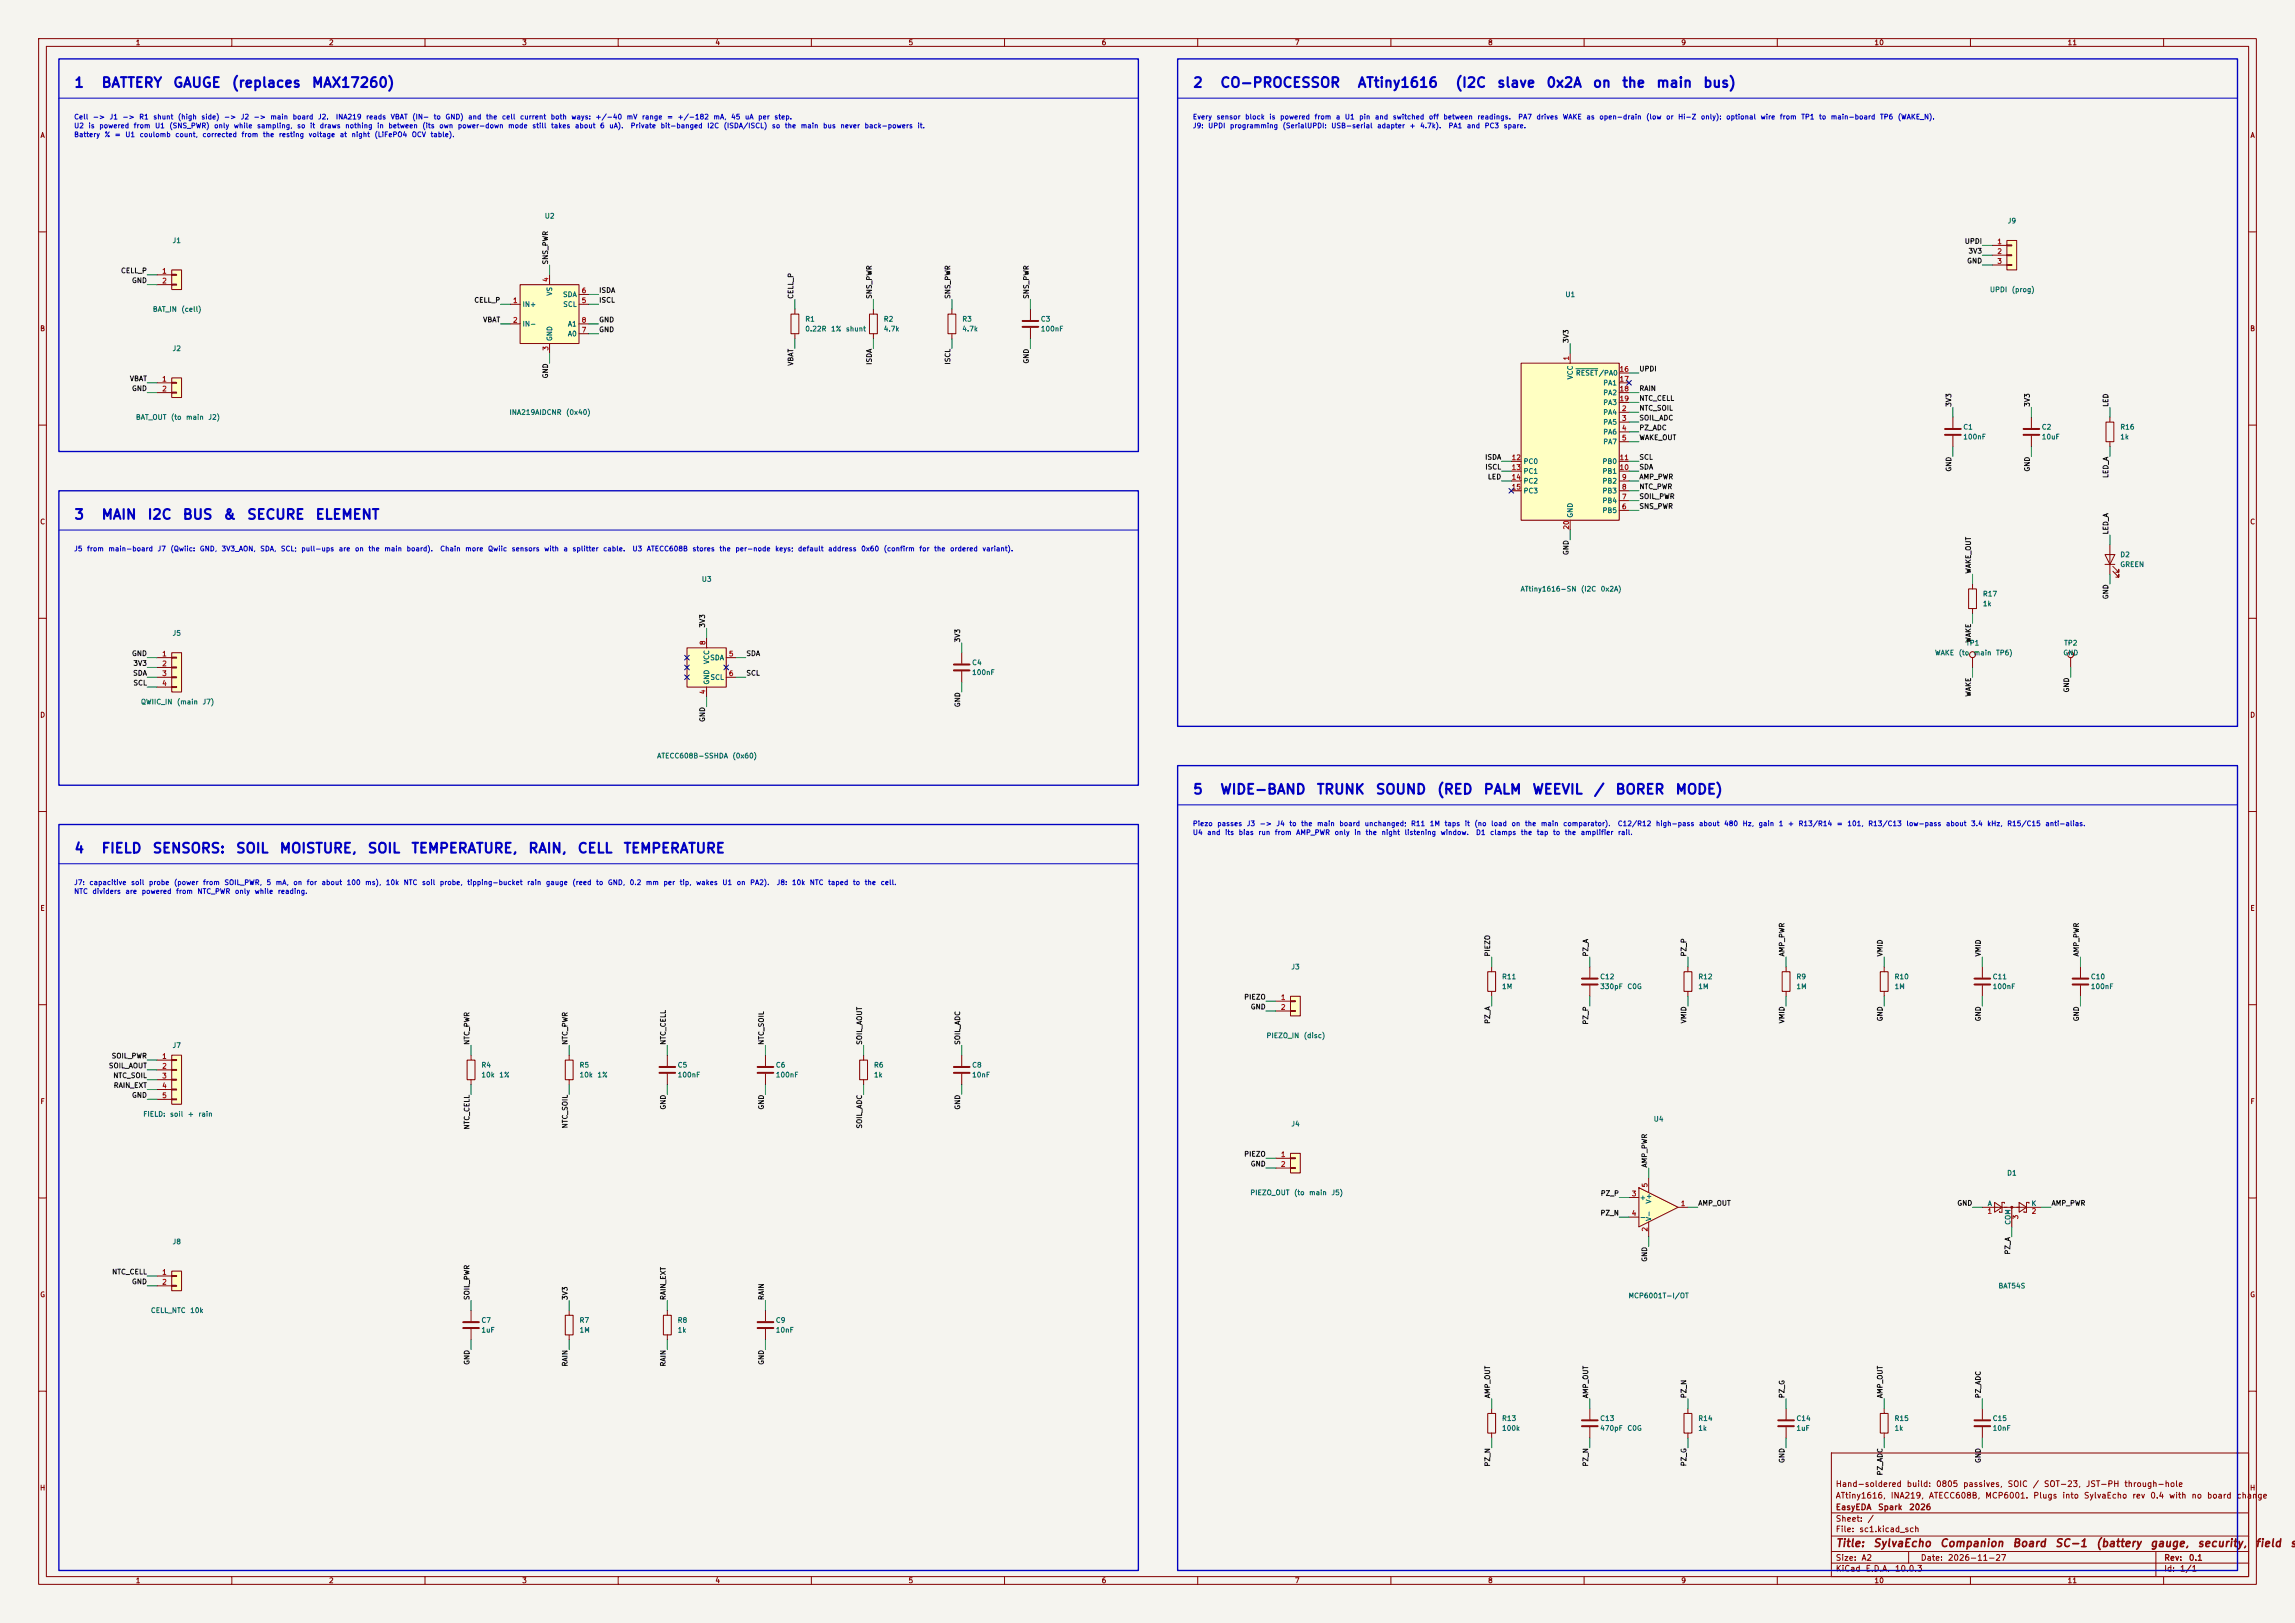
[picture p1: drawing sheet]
<svg xmlns="http://www.w3.org/2000/svg" width="594mm" height="420mm" viewBox="0 0 594 420" stroke-linecap="round" stroke-linejoin="round" font-family="sans-serif">
<defs><g id="words">
<g font-size="2.5" fill="#0000c2">
<text x="19" y="23.3">1</text>
<text x="26.1" y="23.3">BATTERY</text>
<text x="44.6" y="23.3">GAUGE</text>
<text x="59.8" y="23.3">(replaces</text>
<text x="80.5" y="23.3">MAX17260)</text>
<text x="308.6" y="23.3">2</text>
<text x="315.6" y="23.3">CO-PROCESSOR</text>
<text x="351.2" y="23.3">ATtiny1616</text>
<text x="376.5" y="23.3">(I2C</text>
<text x="387.3" y="23.3">slave</text>
<text x="400.1" y="23.3">0x2A</text>
<text x="412.1" y="23.3">on</text>
<text x="419.6" y="23.3">the</text>
<text x="428.5" y="23.3">main</text>
<text x="440.7" y="23.3">bus)</text>
<text x="19" y="135">3</text>
<text x="26.1" y="135">MAIN</text>
<text x="38" y="135">I2C</text>
<text x="47.1" y="135">BUS</text>
<text x="57.7" y="135">&amp;</text>
<text x="63.8" y="135">SECURE</text>
<text x="81.5" y="135">ELEMENT</text>
<text x="308.6" y="206.2">5</text>
<text x="315.6" y="206.2">WIDE-BAND</text>
<text x="340.6" y="206.2">TRUNK</text>
<text x="355.9" y="206.2">SOUND</text>
<text x="371.8" y="206.2">(RED</text>
<text x="383.8" y="206.2">PALM</text>
<text x="396.4" y="206.2">WEEVIL</text>
<text x="412.3" y="206.2">/</text>
<text x="417.9" y="206.2">BORER</text>
<text x="433.5" y="206.2">MODE)</text>
<text x="19" y="221.4">4</text>
<text x="26.1" y="221.4">FIELD</text>
<text x="39.3" y="221.4">SENSORS:</text>
<text x="60.9" y="221.4">SOIL</text>
<text x="72.2" y="221.4">MOISTURE,</text>
<text x="95" y="221.4">SOIL</text>
<text x="106.3" y="221.4">TEMPERATURE,</text>
<text x="136.6" y="221.4">RAIN,</text>
<text x="149.3" y="221.4">CELL</text>
<text x="161.2" y="221.4">TEMPERATURE</text>
</g>
<g font-size="2" fill="#840000">
<text x="475" y="400.8">Title:</text>
<text x="484.7" y="400.8">SylvaEcho</text>
<text x="501.9" y="400.8">Companion</text>
<text x="520.7" y="400.8">Board</text>
<text x="531.7" y="400.8">SC-1</text>
<text x="542.3" y="400.8">(battery</text>
<text x="556.4" y="400.8">gauge,</text>
<text x="568.6" y="400.8">security,</text>
<text x="583.6" y="400.8">field</text>
<text x="592.6" y="400.8">se</text>
</g>
<g font-size="1.5" fill="#840000">
<text x="475" y="388.1">ATtiny1616,</text>
<text x="475" y="385.1">Hand-soldered</text>
<text x="489.2" y="388.1">INA219,</text>
<text x="493.4" y="385.1">build:</text>
<text x="499.1" y="388.1">ATECC608B,</text>
<text x="501" y="385.1">0805</text>
<text x="508" y="385.1">passives,</text>
<text x="513.7" y="388.1">MCP6001.</text>
<text x="519.5" y="385.1">SOIC</text>
<text x="526" y="385.1">/</text>
<text x="526.1" y="388.1">Plugs</text>
<text x="528.9" y="385.1">SOT-23,</text>
<text x="533.6" y="388.1">into</text>
<text x="539.2" y="388.1">SylvaEcho</text>
<text x="539.7" y="385.1">JST-PH</text>
<text x="549.7" y="385.1">through-hole</text>
<text x="551.7" y="388.1">rev</text>
<text x="556.4" y="388.1">0.4</text>
<text x="561.3" y="388.1">with</text>
<text x="567.1" y="388.1">no</text>
<text x="571.1" y="388.1">board</text>
<text x="578.7" y="388.1">change</text>
<text x="475" y="394.1">Sheet:</text>
<text x="475" y="391.1">EasyEDA</text>
<text x="483.2" y="394.1">/</text>
<text x="486" y="391.1">Spark</text>
<text x="494" y="391.1">2026</text>
<text x="475" y="396.8">File:</text>
<text x="481.1" y="396.8">sc1.kicad_sch</text>
<text x="475" y="407">KiCad</text>
<text x="475" y="404.2">Size:</text>
<text x="481.7" y="404.2">A2</text>
<text x="482.7" y="407">E.D.A.</text>
<text x="490.3" y="407">10.0.3</text>
<text x="497" y="404.2">Date:</text>
<text x="504" y="404.2">2026-11-27</text>
<text x="560" y="404.2">Rev:</text>
<text x="560" y="407">Id:</text>
<text x="564.1" y="407">1/1</text>
<text x="566.4" y="404.2">0.1</text>
</g>
<g font-size="1.3" fill="#840000">
<text x="35" y="12">1</text>
<text x="85" y="12">2</text>
<text x="135" y="12">3</text>
<text x="185" y="12">4</text>
<text x="235" y="12">5</text>
<text x="285" y="12">6</text>
<text x="335" y="12">7</text>
<text x="385" y="12">8</text>
<text x="435" y="12">9</text>
<text x="485" y="12">10</text>
<text x="535" y="12">11</text>
<text x="10.3" y="36">A</text>
<text x="582.3" y="36">A</text>
<text x="10.3" y="86">B</text>
<text x="582.3" y="86">B</text>
<text x="10.3" y="136">C</text>
<text x="582.3" y="136">C</text>
<text x="10.3" y="186">D</text>
<text x="582.3" y="186">D</text>
<text x="10.3" y="236">E</text>
<text x="582.3" y="236">E</text>
<text x="10.3" y="286">F</text>
<text x="582.3" y="286">F</text>
<text x="10.3" y="336">G</text>
<text x="582.3" y="336">G</text>
<text x="10.2" y="386">H</text>
<text x="582.2" y="386">H</text>
<text x="35" y="410">1</text>
<text x="85" y="410">2</text>
<text x="135" y="410">3</text>
<text x="185" y="410">4</text>
<text x="235" y="410">5</text>
<text x="285" y="410">6</text>
<text x="335" y="410">7</text>
<text x="385" y="410">8</text>
<text x="435" y="410">9</text>
<text x="485" y="410">10</text>
<text x="535" y="410">11</text>
</g>
<g font-size="1.3" fill="#0000c2">
<text x="19" y="33.5">U2</text>
<text x="19" y="35.8">Battery</text>
<text x="19" y="31.2">Cell</text>
<text x="22.8" y="33.5">is</text>
<text x="23.9" y="31.2">-&gt;</text>
<text x="25.6" y="33.5">powered</text>
<text x="26.9" y="35.8">%</text>
<text x="28.2" y="31.2">J1</text>
<text x="29.6" y="35.8">=</text>
<text x="31.6" y="31.2">-&gt;</text>
<text x="32.3" y="35.8">U1</text>
<text x="34.5" y="33.5">from</text>
<text x="35.9" y="31.2">R1</text>
<text x="36" y="35.8">coulomb</text>
<text x="39.5" y="31.2">shunt</text>
<text x="40" y="33.5">U1</text>
<text x="43.7" y="33.5">(SNS_PWR)</text>
<text x="45.2" y="35.8">count,</text>
<text x="45.9" y="31.2">(high</text>
<text x="52" y="31.2">side)</text>
<text x="52.3" y="35.8">corrected</text>
<text x="55.3" y="33.5">only</text>
<text x="57.9" y="31.2">-&gt;</text>
<text x="60.4" y="33.5">while</text>
<text x="62.2" y="31.2">J2</text>
<text x="62.4" y="35.8">from</text>
<text x="65.5" y="31.2">-&gt;</text>
<text x="66.4" y="33.5">sampling,</text>
<text x="67.9" y="35.8">the</text>
<text x="69.8" y="31.2">main</text>
<text x="72" y="35.8">resting</text>
<text x="75.6" y="31.2">board</text>
<text x="76.8" y="33.5">so</text>
<text x="79.7" y="35.8">voltage</text>
<text x="80.1" y="33.5">it</text>
<text x="82.2" y="31.2">J2.</text>
<text x="82.6" y="33.5">draws</text>
<text x="86.8" y="31.2">INA219</text>
<text x="87.8" y="35.8">at</text>
<text x="89.2" y="33.5">nothing</text>
<text x="90.9" y="35.8">night</text>
<text x="94.6" y="31.2">reads</text>
<text x="96.8" y="35.8">(LiFePO4</text>
<text x="97.5" y="33.5">in</text>
<text x="100.4" y="33.5">between</text>
<text x="101" y="31.2">VBAT</text>
<text x="106.4" y="35.8">OCV</text>
<text x="106.6" y="31.2">(IN-</text>
<text x="109.2" y="33.5">(its</text>
<text x="111.3" y="35.8">table).</text>
<text x="112.1" y="31.2">to</text>
<text x="113.6" y="33.5">own</text>
<text x="115.1" y="31.2">GND)</text>
<text x="118.4" y="33.5">power-down</text>
<text x="121" y="31.2">and</text>
<text x="125.7" y="31.2">the</text>
<text x="129.8" y="31.2">cell</text>
<text x="131.4" y="33.5">mode</text>
<text x="134.5" y="31.2">current</text>
<text x="137.6" y="33.5">still</text>
<text x="142.4" y="31.2">both</text>
<text x="142.5" y="33.5">takes</text>
<text x="147.8" y="31.2">ways:</text>
<text x="148.7" y="33.5">about</text>
<text x="154" y="31.2">+/-40</text>
<text x="155.2" y="33.5">6</text>
<text x="157.6" y="33.5">uA).</text>
<text x="162.1" y="31.2">mV</text>
<text x="163.1" y="33.5">Private</text>
<text x="166" y="31.2">range</text>
<text x="170.9" y="33.5">bit-banged</text>
<text x="172.5" y="31.2">=</text>
<text x="175.3" y="31.2">+/-182</text>
<text x="182.9" y="33.5">I2C</text>
<text x="184.5" y="31.2">mA,</text>
<text x="187.2" y="33.5">(ISDA/ISCL)</text>
<text x="189.1" y="31.2">45</text>
<text x="192.7" y="31.2">uA</text>
<text x="196.1" y="31.2">per</text>
<text x="199.6" y="33.5">so</text>
<text x="200.3" y="31.2">step.</text>
<text x="203" y="33.5">the</text>
<text x="207.1" y="33.5">main</text>
<text x="212.9" y="33.5">bus</text>
<text x="217.4" y="33.5">never</text>
<text x="223.6" y="33.5">back-powers</text>
<text x="237.3" y="33.5">it.</text>
<text x="308.6" y="31.2">Every</text>
<text x="308.6" y="33.5">J9:</text>
<text x="312.6" y="33.5">UPDI</text>
<text x="314.7" y="31.2">sensor</text>
<text x="318.2" y="33.5">programming</text>
<text x="322.1" y="31.2">block</text>
<text x="328.4" y="31.2">is</text>
<text x="331.2" y="31.2">powered</text>
<text x="331.8" y="33.5">(SerialUPDI:</text>
<text x="340.1" y="31.2">from</text>
<text x="344.4" y="33.5">USB-serial</text>
<text x="345.6" y="31.2">a</text>
<text x="348" y="31.2">U1</text>
<text x="351.7" y="31.2">pin</text>
<text x="355.7" y="31.2">and</text>
<text x="356.3" y="33.5">adapter</text>
<text x="360.4" y="31.2">switched</text>
<text x="364.7" y="33.5">+</text>
<text x="367.4" y="33.5">4.7k).</text>
<text x="369.7" y="31.2">off</text>
<text x="373.5" y="31.2">between</text>
<text x="374.8" y="33.5">PA1</text>
<text x="379.5" y="33.5">and</text>
<text x="382.2" y="31.2">readings.</text>
<text x="384.1" y="33.5">PC3</text>
<text x="389.1" y="33.5">spare.</text>
<text x="392.8" y="31.2">PA7</text>
<text x="397.5" y="31.2">drives</text>
<text x="404.3" y="31.2">WAKE</text>
<text x="410.5" y="31.2">as</text>
<text x="413.8" y="31.2">open-drain</text>
<text x="425.9" y="31.2">(low</text>
<text x="431.1" y="31.2">or</text>
<text x="434.2" y="31.2">Hi-Z</text>
<text x="440.1" y="31.2">only):</text>
<text x="446.6" y="31.2">optional</text>
<text x="455.6" y="31.2">wire</text>
<text x="460.5" y="31.2">from</text>
<text x="466.1" y="31.2">TP1</text>
<text x="470.7" y="31.2">to</text>
<text x="473.7" y="31.2">main-board</text>
<text x="486.4" y="31.2">TP6</text>
<text x="491.1" y="31.2">(WAKE_N).</text>
<text x="19" y="143">J5</text>
<text x="22.4" y="143">from</text>
<text x="27.9" y="143">main-board</text>
<text x="40.6" y="143">J7</text>
<text x="44" y="143">(Qwiic:</text>
<text x="51.6" y="143">GND,</text>
<text x="57.2" y="143">3V3_AON,</text>
<text x="67.2" y="143">SDA,</text>
<text x="72.6" y="143">SCL;</text>
<text x="77.8" y="143">pull-ups</text>
<text x="87.5" y="143">are</text>
<text x="91.7" y="143">on</text>
<text x="95.2" y="143">the</text>
<text x="99.3" y="143">main</text>
<text x="105.1" y="143">board).</text>
<text x="113.8" y="143">Chain</text>
<text x="120.3" y="143">more</text>
<text x="126.2" y="143">Qwiic</text>
<text x="132.3" y="143">sensors</text>
<text x="140.7" y="143">with</text>
<text x="145.7" y="143">a</text>
<text x="148" y="143">splitter</text>
<text x="156" y="143">cable.</text>
<text x="163.6" y="143">U3</text>
<text x="167.3" y="143">ATECC608B</text>
<text x="179.1" y="143">stores</text>
<text x="186.1" y="143">the</text>
<text x="190.2" y="143">per-node</text>
<text x="200.5" y="143">keys;</text>
<text x="206.4" y="143">default</text>
<text x="214.2" y="143">address</text>
<text x="222.8" y="143">0x60</text>
<text x="228.6" y="143">(confirm</text>
<text x="237.8" y="143">for</text>
<text x="241.6" y="143">the</text>
<text x="245.8" y="143">ordered</text>
<text x="254.1" y="143">variant).</text>
<text x="308.6" y="214.1">Piezo</text>
<text x="314.9" y="214.1">passes</text>
<text x="322.6" y="214.1">J3</text>
<text x="325.9" y="214.1">-&gt;</text>
<text x="330.2" y="214.1">J4</text>
<text x="333.6" y="214.1">to</text>
<text x="336.6" y="214.1">the</text>
<text x="340.8" y="214.1">main</text>
<text x="346.5" y="214.1">board</text>
<text x="353.1" y="214.1">unchanged;</text>
<text x="365.1" y="214.1">R11</text>
<text x="369.9" y="214.1">1M</text>
<text x="373.8" y="214.1">taps</text>
<text x="379" y="214.1">it</text>
<text x="381.5" y="214.1">(no</text>
<text x="385.8" y="214.1">load</text>
<text x="391.1" y="214.1">on</text>
<text x="394.6" y="214.1">the</text>
<text x="398.7" y="214.1">main</text>
<text x="404.5" y="214.1">comparator).</text>
<text x="418.6" y="214.1">C12/R12</text>
<text x="428.5" y="214.1">high-pass</text>
<text x="439.6" y="214.1">about</text>
<text x="446.1" y="214.1">480</text>
<text x="450.9" y="214.1">Hz,</text>
<text x="455" y="214.1">gain</text>
<text x="460.3" y="214.1">1</text>
<text x="462.6" y="214.1">+</text>
<text x="465.4" y="214.1">R13/R14</text>
<text x="475.3" y="214.1">=</text>
<text x="478" y="214.1">101,</text>
<text x="483.4" y="214.1">R13/C13</text>
<text x="493.3" y="214.1">low-pass</text>
<text x="503.5" y="214.1">about</text>
<text x="510" y="214.1">3.4</text>
<text x="514.2" y="214.1">kHz,</text>
<text x="519.4" y="214.1">R15/C15</text>
<text x="529.3" y="214.1">anti-alias.</text>
<text x="308.6" y="216.4">U4</text>
<text x="312.3" y="216.4">and</text>
<text x="316.9" y="216.4">its</text>
<text x="320.5" y="216.4">bias</text>
<text x="325.6" y="216.4">run</text>
<text x="329.8" y="216.4">from</text>
<text x="335.3" y="216.4">AMP_PWR</text>
<text x="345.3" y="216.4">only</text>
<text x="350.4" y="216.4">in</text>
<text x="353.3" y="216.4">the</text>
<text x="357.4" y="216.4">night</text>
<text x="363.4" y="216.4">listening</text>
<text x="372.7" y="216.4">window.</text>
<text x="381.9" y="216.4">D1</text>
<text x="385.5" y="216.4">clamps</text>
<text x="393.5" y="216.4">the</text>
<text x="397.6" y="216.4">tap</text>
<text x="401.8" y="216.4">to</text>
<text x="404.9" y="216.4">the</text>
<text x="409" y="216.4">amplifier</text>
<text x="418.6" y="216.4">rail.</text>
<text x="19" y="229.3">J7:</text>
<text x="19" y="231.6">NTC</text>
<text x="23" y="229.3">capacitive</text>
<text x="23.8" y="231.6">dividers</text>
<text x="32.3" y="231.6">are</text>
<text x="33.8" y="229.3">soil</text>
<text x="36.5" y="231.6">powered</text>
<text x="38.4" y="229.3">probe</text>
<text x="44.9" y="229.3">(power</text>
<text x="45.4" y="231.6">from</text>
<text x="51" y="231.6">NTC_PWR</text>
<text x="52.4" y="229.3">from</text>
<text x="57.9" y="229.3">SOIL_PWR,</text>
<text x="60.7" y="231.6">only</text>
<text x="65.8" y="231.6">while</text>
<text x="68.9" y="229.3">5</text>
<text x="71.2" y="229.3">mA,</text>
<text x="71.8" y="231.6">reading.</text>
<text x="75.8" y="229.3">on</text>
<text x="79.3" y="229.3">for</text>
<text x="83.1" y="229.3">about</text>
<text x="89.6" y="229.3">100</text>
<text x="94.4" y="229.3">ms),</text>
<text x="99.7" y="229.3">10k</text>
<text x="104.3" y="229.3">NTC</text>
<text x="109.1" y="229.3">soil</text>
<text x="113.7" y="229.3">probe,</text>
<text x="120.8" y="229.3">tipping-bucket</text>
<text x="136.3" y="229.3">rain</text>
<text x="141.2" y="229.3">gauge</text>
<text x="148" y="229.3">(reed</text>
<text x="154.1" y="229.3">to</text>
<text x="157.2" y="229.3">GND,</text>
<text x="162.8" y="229.3">0.2</text>
<text x="167" y="229.3">mm</text>
<text x="171.6" y="229.3">per</text>
<text x="175.8" y="229.3">tip,</text>
<text x="180" y="229.3">wakes</text>
<text x="186.8" y="229.3">U1</text>
<text x="190.5" y="229.3">on</text>
<text x="194" y="229.3">PA2).</text>
<text x="200.9" y="229.3">J8:</text>
<text x="204.8" y="229.3">10k</text>
<text x="209.5" y="229.3">NTC</text>
<text x="214.2" y="229.3">taped</text>
<text x="220.6" y="229.3">to</text>
<text x="223.7" y="229.3">the</text>
<text x="227.8" y="229.3">cell.</text>
</g>
<g font-size="1.3" fill="#006464">
<text x="140.9" y="56.9">U2</text>
<text x="519.5" y="58.1">J9</text>
<text x="44.5" y="63.2">J1</text>
<text x="143.2" y="76.7" transform="rotate(-90 143.2 76.7)">VS</text>
<text x="145.6" y="77.2">SDA</text>
<text x="405" y="77.2">U1</text>
<text x="514.9" y="75.9">UPDI</text>
<text x="520.6" y="75.9">(prog)</text>
<text x="39.4" y="81">BAT_IN</text>
<text x="46.8" y="81">(cell)</text>
<text x="135.1" y="79.7">IN+</text>
<text x="145.6" y="79.7">SCL</text>
<text x="208.3" y="83.5">R1</text>
<text x="228.6" y="83.5">R2</text>
<text x="248.9" y="83.5">R3</text>
<text x="269.2" y="83.5">C3</text>
<text x="135.1" y="84.8">IN-</text>
<text x="143.2" y="88.4" transform="rotate(-90 143.2 88.4)">GND</text>
<text x="146.9" y="87.3">A0</text>
<text x="146.9" y="84.8">A1</text>
<text x="208.3" y="86.1">0.22R</text>
<text x="215" y="86.1">1%</text>
<text x="218.8" y="86.1">shunt</text>
<text x="228.6" y="86.1">4.7k</text>
<text x="248.9" y="86.1">4.7k</text>
<text x="269.2" y="86.1">100nF</text>
<text x="44.5" y="91.1">J2</text>
<text x="407.4" y="98.3" transform="rotate(-90 407.4 98.3)">VCC</text>
<text x="407.7" y="97.5">RESET/PA0</text>
<text x="414.8" y="100">PA1</text>
<text x="131.7" y="107.7">INA219AIDCNR</text>
<text x="146.4" y="107.7">(0x40)</text>
<text x="414.8" y="107.7">PA4</text>
<text x="414.8" y="102.6">PA2</text>
<text x="414.8" y="105.1">PA3</text>
<text x="35" y="108.9">BAT_OUT</text>
<text x="44.1" y="108.9">(to</text>
<text x="48" y="108.9">main</text>
<text x="53.8" y="108.9">J2)</text>
<text x="414.8" y="110.2">PA5</text>
<text x="414.8" y="112.7">PA6</text>
<text x="508" y="111.5">C1</text>
<text x="528.3" y="111.5">C2</text>
<text x="548.6" y="111.5">R16</text>
<text x="414.8" y="115.3">PA7</text>
<text x="508" y="114">100nF</text>
<text x="528.3" y="114">10uF</text>
<text x="548.6" y="114">1k</text>
<text x="394.2" y="120.4">PC0</text>
<text x="394.2" y="122.9">PC1</text>
<text x="394.2" y="125.4">PC2</text>
<text x="414.6" y="125.4">PB2</text>
<text x="414.6" y="122.9">PB1</text>
<text x="414.6" y="120.4">PB0</text>
<text x="394.2" y="128">PC3</text>
<text x="414.6" y="130.5">PB4</text>
<text x="414.6" y="128">PB3</text>
<text x="407.4" y="134.1" transform="rotate(-90 407.4 134.1)">GND</text>
<text x="414.6" y="133.1">PB5</text>
<text x="548.6" y="144.5">D2</text>
<text x="548.6" y="147">GREEN</text>
<text x="181.5" y="150.8">U3</text>
<text x="393.4" y="153.4">ATtiny1616-SN</text>
<text x="409.1" y="153.4">(I2C</text>
<text x="414.2" y="153.4">0x2A)</text>
<text x="513.1" y="154.6">R17</text>
<text x="513.1" y="157.2">1k</text>
<text x="44.5" y="164.8">J5</text>
<text x="508.7" y="167.3">TP1</text>
<text x="534.1" y="167.3">TP2</text>
<text x="183.7" y="171.2">SDA</text>
<text x="183.9" y="172" transform="rotate(-90 183.9 172)">VCC</text>
<text x="251.5" y="172.4">C4</text>
<text x="500.7" y="169.9">WAKE</text>
<text x="506.8" y="169.9">(to</text>
<text x="510.7" y="169.9">main</text>
<text x="516.5" y="169.9">TP6)</text>
<text x="533.9" y="169.9">GND</text>
<text x="183.7" y="176.2">SCL</text>
<text x="183.9" y="177.3" transform="rotate(-90 183.9 177.3)">GND</text>
<text x="251.5" y="175">100nF</text>
<text x="36.3" y="182.6">QWIIC_IN</text>
<text x="45.7" y="182.6">(main</text>
<text x="52.3" y="182.6">J7)</text>
<text x="170" y="196.6">ATECC608B-SSHDA</text>
<text x="189.5" y="196.6">(0x60)</text>
<text x="334.1" y="251.2">J3</text>
<text x="388.6" y="256.2">1M</text>
<text x="388.6" y="253.7">R11</text>
<text x="414" y="253.7">C12</text>
<text x="414" y="256.2">330pF</text>
<text x="421.1" y="256.2">C0G</text>
<text x="439.4" y="256.2">1M</text>
<text x="439.4" y="253.7">R12</text>
<text x="464.8" y="253.7">R9</text>
<text x="464.8" y="256.2">1M</text>
<text x="490.2" y="256.2">1M</text>
<text x="490.2" y="253.7">R10</text>
<text x="515.6" y="256.2">100nF</text>
<text x="515.6" y="253.7">C11</text>
<text x="541" y="256.2">100nF</text>
<text x="541" y="253.7">C10</text>
<text x="327.7" y="268.9">PIEZO_IN</text>
<text x="337.3" y="268.9">(disc)</text>
<text x="44.5" y="271.5">J7</text>
<text x="124.5" y="276.6">R4</text>
<text x="124.5" y="279.1">10k</text>
<text x="129.1" y="279.1">1%</text>
<text x="149.9" y="276.6">R5</text>
<text x="149.9" y="279.1">10k</text>
<text x="154.5" y="279.1">1%</text>
<text x="175.3" y="276.6">C5</text>
<text x="175.3" y="279.1">100nF</text>
<text x="200.7" y="276.6">C6</text>
<text x="200.7" y="279.1">100nF</text>
<text x="226.1" y="276.6">R6</text>
<text x="226.1" y="279.1">1k</text>
<text x="251.5" y="276.6">C8</text>
<text x="251.5" y="279.1">10nF</text>
<text x="36.9" y="289.3">FIELD:</text>
<text x="43.9" y="289.3">soil</text>
<text x="48.5" y="289.3">+</text>
<text x="51.2" y="289.3">rain</text>
<text x="334.1" y="291.8">J4</text>
<text x="427.9" y="290.5">U4</text>
<text x="519.4" y="304.5">D1</text>
<text x="323.5" y="309.6">PIEZO_OUT</text>
<text x="334.8" y="309.6">(to</text>
<text x="338.7" y="309.6">main</text>
<text x="344.5" y="309.6">J5)</text>
<text x="424.3" y="310.9">+</text>
<text x="427.7" y="311.6" transform="rotate(-90 427.7 311.6)">V+</text>
<text x="424.3" y="315.9">-</text>
<text x="427.7" y="316.1" transform="rotate(-90 427.7 316.1)">V-</text>
<text x="514.3" y="312.4">A</text>
<text x="520.7" y="317.1" transform="rotate(-90 520.7 317.1)">COM</text>
<text x="525.7" y="312.4">K</text>
<text x="44.5" y="322.3">J8</text>
<text x="517.1" y="333.7">BAT54S</text>
<text x="38.9" y="340.1">CELL_NTC</text>
<text x="49.1" y="340.1">10k</text>
<text x="421.4" y="336.3">MCP6001T-I/OT</text>
<text x="124.5" y="342.6">C7</text>
<text x="124.5" y="345.1">1uF</text>
<text x="149.9" y="342.6">R7</text>
<text x="149.9" y="345.1">1M</text>
<text x="175.3" y="342.6">R8</text>
<text x="175.3" y="345.1">1k</text>
<text x="200.7" y="342.6">C9</text>
<text x="200.7" y="345.1">10nF</text>
<text x="388.6" y="368">R13</text>
<text x="388.6" y="370.5">100k</text>
<text x="414" y="368">C13</text>
<text x="414" y="370.5">470pF</text>
<text x="421.1" y="370.5">C0G</text>
<text x="439.4" y="368">R14</text>
<text x="439.4" y="370.5">1k</text>
<text x="464.8" y="370.5">1uF</text>
<text x="464.8" y="368">C14</text>
<text x="490.2" y="368">R15</text>
<text x="490.2" y="370.5">1k</text>
<text x="515.6" y="368">C15</text>
<text x="515.6" y="370.5">10nF</text>
</g>
<g font-size="1.3" fill="#0f0f0f">
<text x="508.4" y="63.4">UPDI</text>
<text x="509.4" y="65.9">3V3</text>
<text x="31.2" y="71">CELL_P</text>
<text x="142.1" y="68.6" transform="rotate(-90 142.1 68.6)">SNS_PWR</text>
<text x="509" y="68.5">GND</text>
<text x="34" y="73.5">GND</text>
<text x="154.9" y="76.1">ISDA</text>
<text x="205.6" y="77.5" transform="rotate(-90 205.6 77.5)">CELL_P</text>
<text x="225.9" y="77.5" transform="rotate(-90 225.9 77.5)">SNS_PWR</text>
<text x="246.3" y="77.5" transform="rotate(-90 246.3 77.5)">SNS_PWR</text>
<text x="266.6" y="77.5" transform="rotate(-90 266.6 77.5)">SNS_PWR</text>
<text x="122.6" y="78.6">CELL_P</text>
<text x="124.9" y="83.7">VBAT</text>
<text x="154.9" y="83.7">GND</text>
<text x="154.9" y="78.6">ISCL</text>
<text x="154.9" y="86.2">GND</text>
<text x="406.3" y="88.9" transform="rotate(-90 406.3 88.9)">3V3</text>
<text x="205.6" y="94.8" transform="rotate(-90 205.6 94.8)">VBAT</text>
<text x="225.9" y="94.5" transform="rotate(-90 225.9 94.5)">ISDA</text>
<text x="246.3" y="94.5" transform="rotate(-90 246.3 94.5)">ISCL</text>
<text x="266.6" y="94.2" transform="rotate(-90 266.6 94.2)">GND</text>
<text x="33.5" y="98.9">VBAT</text>
<text x="34" y="101.5">GND</text>
<text x="142.1" y="98.1" transform="rotate(-90 142.1 98.1)">GND</text>
<text x="424.2" y="101.5">RAIN</text>
<text x="424.2" y="96.4">UPDI</text>
<text x="424.2" y="104">NTC_CELL</text>
<text x="424.2" y="106.6">NTC_SOIL</text>
<text x="505.3" y="105.4" transform="rotate(-90 505.3 105.4)">3V3</text>
<text x="525.7" y="105.4" transform="rotate(-90 525.7 105.4)">3V3</text>
<text x="546" y="105.4" transform="rotate(-90 546 105.4)">LED</text>
<text x="424.2" y="109.1">SOIL_ADC</text>
<text x="424.2" y="111.6">PZ_ADC</text>
<text x="384.2" y="119.3">ISDA</text>
<text x="424.2" y="114.2">WAKE_OUT</text>
<text x="424.2" y="119.3">SCL</text>
<text x="384.3" y="121.8">ISCL</text>
<text x="385" y="124.3">LED</text>
<text x="424.2" y="121.8">SDA</text>
<text x="424.2" y="124.3">AMP_PWR</text>
<text x="505.3" y="122.2" transform="rotate(-90 505.3 122.2)">GND</text>
<text x="525.7" y="122.2" transform="rotate(-90 525.7 122.2)">GND</text>
<text x="546" y="123.8" transform="rotate(-90 546 123.8)">LED_A</text>
<text x="424.2" y="132">SNS_PWR</text>
<text x="424.2" y="129.4">SOIL_PWR</text>
<text x="424.2" y="126.9">NTC_PWR</text>
<text x="406.3" y="143.8" transform="rotate(-90 406.3 143.8)">GND</text>
<text x="546" y="138.4" transform="rotate(-90 546 138.4)">LED_A</text>
<text x="510.4" y="148.6" transform="rotate(-90 510.4 148.6)">WAKE_OUT</text>
<text x="546" y="155.2" transform="rotate(-90 546 155.2)">GND</text>
<text x="182.8" y="162.6" transform="rotate(-90 182.8 162.6)">3V3</text>
<text x="248.8" y="166.4" transform="rotate(-90 248.8 166.4)">3V3</text>
<text x="510.4" y="166.5" transform="rotate(-90 510.4 166.5)">WAKE</text>
<text x="34" y="170.1">GND</text>
<text x="34.4" y="172.6">3V3</text>
<text x="193" y="170.1">SDA</text>
<text x="34.3" y="175.1">SDA</text>
<text x="34.4" y="177.7">SCL</text>
<text x="193" y="175.1">SCL</text>
<text x="535.8" y="179.3" transform="rotate(-90 535.8 179.3)">GND</text>
<text x="248.8" y="183.1" transform="rotate(-90 248.8 183.1)">GND</text>
<text x="510.4" y="180.4" transform="rotate(-90 510.4 180.4)">WAKE</text>
<text x="182.8" y="187" transform="rotate(-90 182.8 187)">GND</text>
<text x="386" y="247.7" transform="rotate(-90 386 247.7)">PIEZO</text>
<text x="411.4" y="247.7" transform="rotate(-90 411.4 247.7)">PZ_A</text>
<text x="436.8" y="247.7" transform="rotate(-90 436.8 247.7)">PZ_P</text>
<text x="462.2" y="247.7" transform="rotate(-90 462.2 247.7)">AMP_PWR</text>
<text x="487.6" y="247.7" transform="rotate(-90 487.6 247.7)">VMID</text>
<text x="513" y="247.7" transform="rotate(-90 513 247.7)">VMID</text>
<text x="538.4" y="247.7" transform="rotate(-90 538.4 247.7)">AMP_PWR</text>
<text x="321.9" y="259">PIEZO</text>
<text x="323.6" y="261.5">GND</text>
<text x="386" y="265.1" transform="rotate(-90 386 265.1)">PZ_A</text>
<text x="411.4" y="265.3" transform="rotate(-90 411.4 265.3)">PZ_P</text>
<text x="436.8" y="265" transform="rotate(-90 436.8 265)">VMID</text>
<text x="462.2" y="265" transform="rotate(-90 462.2 265)">VMID</text>
<text x="487.6" y="264.4" transform="rotate(-90 487.6 264.4)">GND</text>
<text x="513" y="264.4" transform="rotate(-90 513 264.4)">GND</text>
<text x="538.4" y="264.4" transform="rotate(-90 538.4 264.4)">GND</text>
<text x="28.8" y="274.2">SOIL_PWR</text>
<text x="121.8" y="270.5" transform="rotate(-90 121.8 270.5)">NTC_PWR</text>
<text x="147.2" y="270.5" transform="rotate(-90 147.2 270.5)">NTC_PWR</text>
<text x="172.6" y="270.5" transform="rotate(-90 172.6 270.5)">NTC_CELL</text>
<text x="198" y="270.5" transform="rotate(-90 198 270.5)">NTC_SOIL</text>
<text x="223.4" y="270.5" transform="rotate(-90 223.4 270.5)">SOIL_AOUT</text>
<text x="248.8" y="270.5" transform="rotate(-90 248.8 270.5)">SOIL_ADC</text>
<text x="28" y="276.7">SOIL_AOUT</text>
<text x="29.2" y="279.3">NTC_SOIL</text>
<text x="29.3" y="281.8">RAIN_EXT</text>
<text x="34" y="284.4">GND</text>
<text x="172.6" y="287.3" transform="rotate(-90 172.6 287.3)">GND</text>
<text x="198" y="287.3" transform="rotate(-90 198 287.3)">GND</text>
<text x="248.8" y="287.3" transform="rotate(-90 248.8 287.3)">GND</text>
<text x="121.8" y="292.4" transform="rotate(-90 121.8 292.4)">NTC_CELL</text>
<text x="147.2" y="292.1" transform="rotate(-90 147.2 292.1)">NTC_SOIL</text>
<text x="223.4" y="292.2" transform="rotate(-90 223.4 292.2)">SOIL_ADC</text>
<text x="321.9" y="299.6">PIEZO</text>
<text x="323.6" y="302.1">GND</text>
<text x="426.6" y="302.3" transform="rotate(-90 426.6 302.3)">AMP_PWR</text>
<text x="414.2" y="309.8">PZ_P</text>
<text x="414.1" y="314.8">PZ_N</text>
<text x="439.4" y="312.3">AMP_OUT</text>
<text x="506.5" y="312.3">GND</text>
<text x="530.9" y="312.3">AMP_PWR</text>
<text x="426.6" y="326.7" transform="rotate(-90 426.6 326.7)">GND</text>
<text x="520.6" y="324.8" transform="rotate(-90 520.6 324.8)">PZ_A</text>
<text x="28.9" y="330.1">NTC_CELL</text>
<text x="34" y="332.6">GND</text>
<text x="121.8" y="336.6" transform="rotate(-90 121.8 336.6)">SOIL_PWR</text>
<text x="147.2" y="336.6" transform="rotate(-90 147.2 336.6)">3V3</text>
<text x="172.6" y="336.6" transform="rotate(-90 172.6 336.6)">RAIN_EXT</text>
<text x="198" y="336.6" transform="rotate(-90 198 336.6)">RAIN</text>
<text x="121.8" y="353.3" transform="rotate(-90 121.8 353.3)">GND</text>
<text x="147.2" y="353.7" transform="rotate(-90 147.2 353.7)">RAIN</text>
<text x="172.6" y="353.7" transform="rotate(-90 172.6 353.7)">RAIN</text>
<text x="198" y="353.3" transform="rotate(-90 198 353.3)">GND</text>
<text x="386" y="362" transform="rotate(-90 386 362)">AMP_OUT</text>
<text x="411.4" y="362" transform="rotate(-90 411.4 362)">AMP_OUT</text>
<text x="436.8" y="362" transform="rotate(-90 436.8 362)">PZ_N</text>
<text x="462.2" y="362" transform="rotate(-90 462.2 362)">PZ_G</text>
<text x="487.6" y="362" transform="rotate(-90 487.6 362)">AMP_OUT</text>
<text x="513" y="362" transform="rotate(-90 513 362)">PZ_ADC</text>
<text x="386" y="379.6" transform="rotate(-90 386 379.6)">PZ_N</text>
<text x="411.4" y="379.6" transform="rotate(-90 411.4 379.6)">PZ_N</text>
<text x="436.8" y="379.6" transform="rotate(-90 436.8 379.6)">PZ_G</text>
<text x="462.2" y="378.7" transform="rotate(-90 462.2 378.7)">GND</text>
<text x="487.6" y="381.9" transform="rotate(-90 487.6 381.9)">PZ_ADC</text>
<text x="513" y="378.7" transform="rotate(-90 513 378.7)">GND</text>
</g>
<g font-size="1.3" fill="#a90000">
<text x="516.8" y="63.5">1</text>
<text x="41.8" y="71.1">1</text>
<text x="516.8" y="66">2</text>
<text x="516.8" y="68.6">3</text>
<text x="41.8" y="73.6">2</text>
<text x="142.2" y="73.1" transform="rotate(-90 142.2 73.1)">4</text>
<text x="150.4" y="76.2">6</text>
<text x="132.6" y="78.7">1</text>
<text x="132.6" y="83.8">2</text>
<text x="150.4" y="78.7">5</text>
<text x="150.4" y="83.8">8</text>
<text x="150.4" y="86.3">7</text>
<text x="142.2" y="90.9" transform="rotate(-90 142.2 90.9)">3</text>
<text x="406.4" y="93.4" transform="rotate(-90 406.4 93.4)">1</text>
<text x="41.8" y="99">1</text>
<text x="41.8" y="101.6">2</text>
<text x="419.1" y="96.5">16</text>
<text x="419.1" y="99">17</text>
<text x="419.1" y="101.6">18</text>
<text x="419.1" y="104.1">19</text>
<text x="419.7" y="106.7">2</text>
<text x="419.7" y="109.2">3</text>
<text x="419.7" y="111.7">4</text>
<text x="391.1" y="119.4">12</text>
<text x="419.1" y="119.4">11</text>
<text x="419.7" y="114.3">5</text>
<text x="391.1" y="121.9">13</text>
<text x="391.1" y="124.4">14</text>
<text x="419.1" y="121.9">10</text>
<text x="419.7" y="124.4">9</text>
<text x="391.1" y="127">15</text>
<text x="419.7" y="129.5">7</text>
<text x="419.7" y="127">8</text>
<text x="406.4" y="137.2" transform="rotate(-90 406.4 137.2)">20</text>
<text x="419.7" y="132.1">6</text>
<text x="182.9" y="167.1" transform="rotate(-90 182.9 167.1)">8</text>
<text x="41.8" y="170.2">1</text>
<text x="41.8" y="172.7">2</text>
<text x="188.5" y="170.2">5</text>
<text x="41.8" y="175.2">3</text>
<text x="41.8" y="177.8">4</text>
<text x="182.9" y="179.8" transform="rotate(-90 182.9 179.8)">4</text>
<text x="188.5" y="175.2">6</text>
<text x="331.4" y="259.1">1</text>
<text x="331.4" y="261.6">2</text>
<text x="41.8" y="274.3">1</text>
<text x="41.8" y="276.8">2</text>
<text x="41.8" y="279.4">3</text>
<text x="41.8" y="281.9">4</text>
<text x="41.8" y="284.5">5</text>
<text x="331.4" y="299.7">1</text>
<text x="331.4" y="302.2">2</text>
<text x="422.2" y="309.9">3</text>
<text x="426.7" y="307.4" transform="rotate(-90 426.7 307.4)">5</text>
<text x="422.2" y="314.9">4</text>
<text x="434.9" y="312.4">1</text>
<text x="514.3" y="314.4">1</text>
<text x="522.7" y="315.7" transform="rotate(-90 522.7 315.7)">3</text>
<text x="525.7" y="314.4">2</text>
<text x="426.7" y="318.8" transform="rotate(-90 426.7 318.8)">2</text>
<text x="41.8" y="330.2">1</text>
<text x="41.8" y="332.7">2</text>
</g>
</g></defs>
<path d="M0 0h594v420h-594z" fill="#f5f4ef" stroke="#f5f4ef" stroke-width=".26"/>
<g fill="none" stroke="#840000" stroke-width=".26">
<path d="M10 10h574v400h-574zM12 12h570v396h-570zM60 10v2M110 10v2M160 10v2M210 10v2M260 10v2M310 10v2M360 10v2M410 10v2M460 10v2M510 10v2"/>
<path d="M560 10v2M10 60h2M582 60h2M225 81.3h2.1v5.1h-2.1zM226.1 80v1.3M226.1 86.4v1.2M245.4 81.3h2v5.1h-2zM246.4 80v1.3M246.4 86.4v1.2M10 110h2M582 110h2M10 160h2"/>
<path d="M248.9 168.9v2.8M248.9 173.7v2.8M535.9 170.2v2.5M582 160h2M10 210h2M582 210h2M10 260h2M248.9 273.1v2.7M248.9 277.9v2.8M582 260h2M10 310h2M582 310h2"/>
<path d="M10 360h2M474 376h108v32h-108zM582 360h2M474 397.5h108M474 391.5h108M60 408v2M110 408v2M160 408v2M210 408v2M260 408v2M310 408v2M360 408v2"/>
<path d="M410 408v2M460 408v2M474 404.5h108M474 401.5h108M494 401.5v3M510 408v2M558 401.5v6.5M560 408v2"/>
<circle cx="535.9" cy="169.4" r=".76"/>
</g>
<path d="M246.9 172h4.1M246.9 173.5h4.1M246.9 276.1h4.1M246.9 277.6h4.1" fill="none" stroke="#840000" stroke-width=".51"/>
<path d="M44.4 69.9h2.6v5h-2.6z" fill="#ffffc2"/>
<path d="M40.6 71.1h3.8M40.6 73.7h3.8M44.4 69.9h2.6v5h-2.6zM44.4 71h1.3v.2h-1.3zM44.4 73.5h1.3v.3h-1.3z" fill="none" stroke="#840000" stroke-width=".26"/>
<path d="M44.4 97.8h2.6v5.1h-2.6z" fill="#ffffc2"/>
<path d="M40.6 99.1h3.8M44.4 97.8h2.6v5.1h-2.6zM44.4 98.9h1.3v.3h-1.3zM40.6 101.6h3.8M44.4 101.5h1.3v.2h-1.3zM121.9 339.1v2.8M121.9 343.9v2.8" fill="none" stroke="#840000" stroke-width=".26"/>
<path d="M119.9 342.1h4.1M119.9 343.7h4.1" fill="none" stroke="#840000" stroke-width=".51"/>
<path d="M44.4 273.1h2.6v12.7h-2.6z" fill="#ffffc2"/>
<path d="M40.6 274.3h3.8M40.6 276.9h3.8M40.6 279.4h3.8M44.4 273.1h2.6v12.7h-2.6zM44.4 274.2h1.3v.2h-1.3zM44.4 276.7h1.3v.3h-1.3zM44.4 279.3h1.3v.2h-1.3zM40.6 281.9h3.8M40.6 284.5h3.8M44.4 281.8h1.3v.3h-1.3zM44.4 284.4h1.3v.2h-1.3z" fill="none" stroke="#840000" stroke-width=".26"/>
<path d="M44.4 328.9h2.6v5.1h-2.6z" fill="#ffffc2"/>
<path d="M40.6 330.2h3.8M40.6 332.7h3.8M44.4 328.9h2.6v5.1h-2.6zM44.4 330.1h1.3v.2h-1.3zM44.4 332.6h1.3v.3h-1.3z" fill="none" stroke="#840000" stroke-width=".26"/>
<path d="M393.7 94h25.4v40.6h-25.4z" fill="#ffffc2"/>
<g fill="none" stroke="#840000" stroke-width=".26">
<path d="M204.7 81.3h2.1v5.1h-2.1zM205.7 80v1.3M205.7 86.4v1.2M393.7 94h25.4v40.6h-25.4zM406.4 91.4v2.6M419.1 96.5h2.5M419.1 99.1h2.5M391.2 119.4h2.5M419.1 106.7h2.5M419.1 109.2h2.5M419.1 111.8h2.5M419.1 114.3h2.5"/>
<path d="M419.1 119.4h2.5M419.1 101.6h2.5M419.1 104.1h2.5M505.5 108v2.7M505.5 112.8v2.8M525.8 108v2.7M525.8 112.8v2.8M545.1 109.2h2v5.1h-2zM546.1 108v1.2M546.1 114.3v1.3M391.2 127h2.5M391.2 124.5h2.5"/>
<path d="M391.2 121.9h2.5M406.4 134.6v2.6M419.1 132.1h2.5M419.1 129.5h2.5M419.1 127h2.5M419.1 124.5h2.5M419.1 121.9h2.5M510.5 170.2v2.5M435.9 251.5h2v5h-2zM436.9 250.2v1.3M436.9 256.5v1.3M461.3 251.5h2v5h-2z"/>
<path d="M462.3 250.2v1.3M462.3 256.5v1.3M486.7 251.5h2v5h-2zM487.7 250.2v1.3M487.7 256.5v1.3M435.9 365.8h2v5h-2zM436.9 364.5v1.3M436.9 370.8v1.3M462.3 364.5v2.8M462.3 369.3v2.8M486.7 365.8h2v5h-2zM487.7 364.5v1.3"/>
<path d="M487.7 370.8v1.3M513.1 364.5v2.8M513.1 369.3v2.8"/>
<circle cx="510.5" cy="169.4" r=".76"/>
</g>
<path d="M407.9 95.4h5.7" fill="none" stroke="#006464" stroke-width=".26"/>
<path d="M503.4 111h4.1M503.4 112.5h4.1M523.7 111h4.1M523.7 112.5h4.1M460.2 367.5h4.1M460.2 369.1h4.1M511 367.5h4.1M511 369.1h4.1" fill="none" stroke="#840000" stroke-width=".51"/>
<path d="M134.6 73.7h15.3v15.2h-15.3z" fill="#ffffc2"/>
<g fill="none" stroke="#840000" stroke-width=".26">
<path d="M132.1 78.7h2.5M134.6 73.7h15.3v15.2h-15.3zM142.2 71.1v2.6M149.9 78.7h2.5M149.9 76.2h2.5M132.1 83.8h2.5M142.2 88.9v2.5M149.9 83.8h2.5M149.9 86.4h2.5M266.7 80v2.8M266.7 84.8v2.8M513.1 250.2v2.8"/>
<path d="M513.1 255v2.8M538.5 250.2v2.8M538.5 255v2.8M513.1 312.4h15.2M516.3 311.2l1.9 1.2-1.9 1.3zM518.8 311.4v-.2h-.6v2.5h-.7v-.3M520.7 312.4v5.1M522.6 311.2l1.9 1.2-1.9 1.3zM525.1 311.4v-.2h-.6v2.5h-.6v-.3"/>
</g>
<path d="M264.7 83.1h4M264.7 84.6h4M511 253.2h4.1M511 254.8h4.1M536.4 253.2h4.1M536.4 254.8h4.1" fill="none" stroke="#840000" stroke-width=".51"/>
<circle cx="520.7" cy="312.4" r=".25" fill="#840000" stroke="#840000" stroke-width=".26"/>
<path d="M44.4 168.9h2.6v10.2h-2.6z" fill="#ffffc2"/>
<path d="M40.6 170.2h3.8M40.6 172.7h3.8M40.6 175.3h3.8M40.6 177.8h3.8M44.4 168.9h2.6v10.2h-2.6zM44.4 170.1h1.3v.2h-1.3zM44.4 172.6h1.3v.2h-1.3zM44.4 175.1h1.3v.3h-1.3zM44.4 177.7h1.3v.2h-1.3z" fill="none" stroke="#840000" stroke-width=".26"/>
<path d="M177.8 167.6h10.2v10.2h-10.2z" fill="#ffffc2"/>
<path d="M177.8 167.6h10.2v10.2h-10.2zM182.9 165.1v2.5M182.9 177.8v2.5M188 170.2h2.5M188 175.3h2.5" fill="none" stroke="#840000" stroke-width=".26"/>
<path d="M334 298.5h2.5v5h-2.5z" fill="#ffffc2"/>
<path d="M330.2 299.7h3.8M334 298.5h2.5v5h-2.5zM334 299.6h1.3v.2h-1.3zM330.2 302.3h3.8M334 302.1h1.3v.3h-1.3z" fill="none" stroke="#840000" stroke-width=".26"/>
<path d="M424.2 307.3l10.1 5.1-10.1 5.1z" fill="#ffffc2"/>
<path d="M544.8 143.5h2.6l-1.3 2.6zM544.8 146.1h2.6M546.1 141v7.6M546.9 147.8l1.5 1.6v-.8v.8h-.8M546.9 146.6l1.5 1.5v-.8v.8h-.8M421.6 309.9h2.6M421.6 315h2.6M424.2 307.3l10.1 5.1-10.1 5.1zM426.7 304.8v3.8M426.7 316.2v3.8M434.3 312.4h2.6" fill="none" stroke="#840000" stroke-width=".26"/>
<path d="M519.4 62.2h2.6v7.7h-2.6z" fill="#ffffc2"/>
<g fill="none" stroke="#840000" stroke-width=".26">
<path d="M515.6 63.5h3.8M515.6 66h3.8M515.6 68.6h3.8M519.4 62.2h2.6v7.7h-2.6zM519.4 63.4h1.3v.2h-1.3zM519.4 65.9h1.3v.3h-1.3zM519.4 68.5h1.3v.2h-1.3zM509.5 152.4h2.1v5.1h-2.1zM510.5 151.1v1.3M510.5 157.5v1.3M385.1 251.5h2v5h-2zM386.1 250.2v1.3"/>
<path d="M386.1 256.5v1.3M411.5 250.2v2.8M411.5 255v2.8M120.9 274.3h2v5.1h-2zM121.9 273.1v1.2M121.9 279.4v1.3M146.3 274.3h2v5.1h-2zM147.3 273.1v1.2M147.3 279.4v1.3M172.7 273.1v2.7M172.7 277.9v2.8M198.1 273.1v2.7"/>
<path d="M198.1 277.9v2.8M385.1 365.8h2v5h-2zM386.1 364.5v1.3M386.1 370.8v1.3M411.5 364.5v2.8M411.5 369.3v2.8"/>
</g>
<path d="M409.4 253.2h4.1M409.4 254.8h4.1M170.7 276.1h4.1M170.7 277.6h4.1M196.1 276.1h4.1M196.1 277.6h4.1M409.4 367.5h4.1M409.4 369.1h4.1" fill="none" stroke="#840000" stroke-width=".51"/>
<path d="M334 257.8h2.5v5.1h-2.5z" fill="#ffffc2"/>
<g fill="none" stroke="#840000" stroke-width=".26">
<path d="M330.2 259.1h3.8M334 257.8h2.5v5.1h-2.5zM334 259h1.3v.2h-1.3zM222.5 274.3h2v5.1h-2zM223.5 273.1v1.2M223.5 279.4v1.3M330.2 261.6h3.8M334 261.5h1.3v.2h-1.3zM147.3 339.1v1.3M172.7 339.1v1.3M198.1 339.1v2.8M146.3 340.4h2v5h-2z"/>
<path d="M147.3 345.4v1.3M171.7 340.4h2v5h-2zM172.7 345.4v1.3M198.1 343.9v2.8"/>
</g>
<path d="M196.1 342.1h4.1M196.1 343.7h4.1" fill="none" stroke="#840000" stroke-width=".51"/>
<path d="M15.2 25.4h279.4M304.8 25.4h274.3M15.2 137.2h279.4M304.8 208.3h274.3M15.2 223.5h279.4" fill="none" stroke="#0000c2" stroke-width=".26"/>
<g fill="none" stroke="#009600" stroke-width=".26">
<path d="M38.1 71.1h2.5M38.1 73.7h2.5M129.5 78.7h2.6M142.2 68.6v2.5M152.4 78.7h2.5M152.4 76.2h2.5M205.7 77.5v2.5M226.1 77.5v2.5M246.4 77.5v2.5M266.7 77.5v2.5M513.1 66h2.5M513.1 68.6h2.5"/>
<path d="M513.1 63.5h2.5M38.1 99.1h2.5M129.5 83.8h2.6M142.2 91.4v2.6M152.4 86.4h2.5M152.4 83.8h2.5M205.7 87.6v2.6M226.1 87.6v2.6M246.4 87.6v2.6M266.7 87.6v2.6M406.4 88.9v2.5M421.6 96.5h2.6"/>
<path d="M38.1 101.6h2.5M388.6 119.4h2.6M421.6 101.6h2.6M421.6 106.7h2.6M421.6 119.4h2.6M421.6 109.2h2.6M421.6 104.1h2.6M421.6 114.3h2.6M421.6 111.8h2.6M505.5 105.4v2.6M505.5 115.6v2.5M525.8 105.4v2.6"/>
<path d="M525.8 115.6v2.5M546.1 105.4v2.6M546.1 115.6v2.5M388.6 121.9h2.6M388.6 124.5h2.6M406.4 137.2v2.5M421.6 121.9h2.6M421.6 129.5h2.6M421.6 124.5h2.6M421.6 127h2.6M421.6 132.1h2.6M546.1 138.4v2.6"/>
<path d="M510.5 148.6v2.5M510.5 158.8v2.5M546.1 148.6v2.5M38.1 177.8h2.5M38.1 170.2h2.5M38.1 172.7h2.5M38.1 175.3h2.5M182.9 162.6v2.5M190.5 170.2h2.5M190.5 175.3h2.5M248.9 166.4v2.5M248.9 176.5v2.6"/>
<path d="M510.5 172.7v2.6M535.9 172.7v2.6M182.9 180.3v2.6M327.7 259.1h2.5M386.1 247.7v2.5M386.1 257.8v2.6M411.5 247.7v2.5M411.5 257.8v2.6M436.9 247.7v2.5M436.9 257.8v2.6M462.3 247.7v2.5M462.3 257.8v2.6"/>
<path d="M487.7 247.7v2.5M487.7 257.8v2.6M513.1 247.7v2.5M513.1 257.8v2.6M538.5 247.7v2.5M538.5 257.8v2.6M38.1 274.3h2.5M38.1 276.9h2.5M38.1 279.4h2.5M121.9 270.5v2.6M147.3 270.5v2.6M172.7 270.5v2.6"/>
<path d="M198.1 270.5v2.6M223.5 270.5v2.6M248.9 270.5v2.6M327.7 261.6h2.5M38.1 284.5h2.5M38.1 281.9h2.5M121.9 280.7v2.5M147.3 280.7v2.5M172.7 280.7v2.5M198.1 280.7v2.5M223.5 280.7v2.5M248.9 280.7v2.5"/>
<path d="M327.7 299.7h2.5M327.7 302.3h2.5M419.1 315h2.5M419.1 309.9h2.5M426.7 302.3v2.5M436.9 312.4h2.5M510.5 312.4h2.6M520.7 317.5v2.5M528.3 312.4h2.6M38.1 330.2h2.5M38.1 332.7h2.5M121.9 336.6v2.5"/>
<path d="M147.3 336.6v2.5M172.7 336.6v2.5M198.1 336.6v2.5M426.7 320v2.6M121.9 346.7v2.6M147.3 346.7v2.6M172.7 346.7v2.6M198.1 346.7v2.6M386.1 362v2.5M386.1 372.1v2.6M411.5 362v2.5M411.5 372.1v2.6"/>
<path d="M436.9 362v2.5M436.9 372.1v2.6M462.3 362v2.5M462.3 372.1v2.6M487.7 362v2.5M487.7 372.1v2.6M513.1 362v2.5M513.1 372.1v2.6"/>
</g>
<path d="M421 98.5l1.2 1.2M422.2 98.5l-1.2 1.2M390.6 126.4l1.2 1.2M391.8 126.4l-1.2 1.2M177.2 174.7l1.2 1.2M177.2 172.1l1.2 1.2M177.2 169.6l1.2 1.2M178.4 174.7l-1.2 1.2M178.4 172.1l-1.2 1.2M178.4 169.6l-1.2 1.2M187.4 172.1l1.2 1.2M188.6 172.1l-1.2 1.2" fill="none" stroke="#000084" stroke-width=".26"/>
<path d="M15.2 15.2h279.4v101.6h-279.4zM304.8 15.2h274.3v172.8h-274.3zM15.2 127h279.4v76.2h-279.4zM304.8 198.1h274.3v208.3h-274.3zM15.2 213.4h279.4v193h-279.4z" fill="none" stroke="#0000c2" stroke-width=".35"/>
<use href="#words"/>
</svg>
